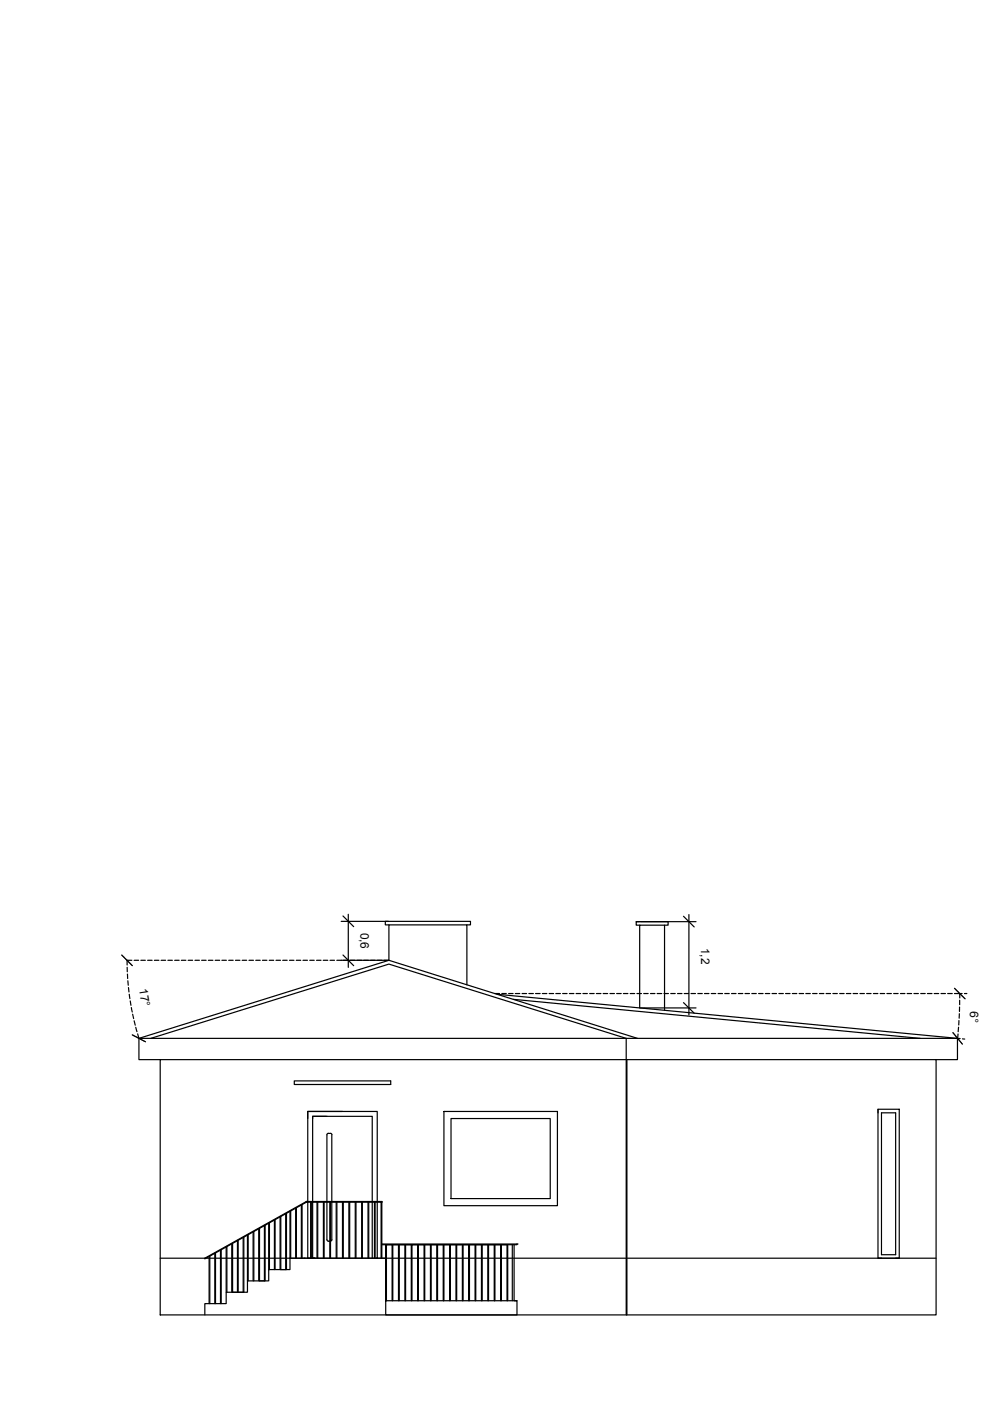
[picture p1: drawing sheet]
<svg xmlns="http://www.w3.org/2000/svg" width="210mm" height="297mm" viewBox="0 0 210 297" stroke-linecap="round" stroke-linejoin="round" font-family="sans-serif">
<defs><g id="words">
<g font-size="2.5">
<text x="76.5" y="197.7" transform="rotate(90 76.5 197.7)">0,6</text>
<text x="148.7" y="200.9" transform="rotate(90 148.7 200.9)">1,2</text>
<text x="29.5" y="209.7" transform="rotate(81 29.5 209.7)">17°</text>
<text x="205.7" y="214.4" transform="rotate(93 205.7 214.4)">6°</text>
</g>
</g></defs>
<!-- layer: 0 -->
<g fill="none" stroke="#000" stroke-width=".25">
<path d="M72.3 195.3h10.1M72.7 194.2l2.3 2.3M73.8 193.8v11.3M82.5 196.1h-.8v-.8h18.1v.8h-.8M134.9 195.4h.7M135.6 196.2h-.7v-.8h6.8v.8h-.8M135.7 195.4h11.9M144.9 194.3l2.3 2.2M146.1 193.9v21.3M25.8 202.5h.1M25.9 202.6h.1M26 202.7h.1"/>
<path d="M26.1 202.8h.1M26.2 202.9h.1M26.3 203h.1M26.4 203.1h.1M26.5 203.2h.1M26.6 203.3h.1M26.7 203.4h.1M26.8 203.5h.1M26.9 203.6h.1M27 205.1v.9M27 203.7l.4 .3M27 206.5l.1 1"/>
<path d="M27.1 207.9l.1 1M27.2 209.4l.1 .9M27.4 210.8l.1 .9M27.4 204.1l.1 .1M27.5 204.2l.1 .1M27.6 212.2l.2 .9M27.6 204.3h.1M27.7 204.4h.1M27.8 204.5l.1 .1M27.8 213.6l.2 1M27.9 204.6l.1 .1M28 203.6h-1.1l.1 1"/>
<path d="M28 204.7h.1M28 219.4h.1M28.1 215l.2 1M28.1 219.5l.3 .1M28.4 219.6l.7 .4M28.4 216.4l.3 1M28.4 203.6h1M28.8 217.8l.2 .9M29.2 220h.1M29.2 219.2l.3 1M29.9 203.6h.9M31.3 203.6h1"/>
<path d="M32.7 203.6h1M34.2 203.6h.9M35.6 203.6h.9M37 203.6h1M38.5 203.6h.9M39.9 203.6h.9M41.3 203.6h1M42.7 203.6h1M44.2 203.6h.9M45.6 203.6h1M47 203.6h1M48.5 203.6h.9"/>
<path d="M49.9 203.6h1M51.3 203.6h1M52.8 203.6h.9M54.2 203.6h1M55.6 203.6h1M57.1 203.6h.9M58.5 203.6h1M59.9 203.6h1M61.4 203.6h.9M62.8 203.6h1M64.2 203.6h1M65.7 203.6h.9"/>
<path d="M67.1 203.6h1M68.5 203.6h1M70 203.6h.9M71.4 203.6h11.1v-7.5h16.5v12.7M72.7 202.5l2.3 2.2M104.9 210.7h1M105.4 210.8l97.6 9.4M106.4 210.7h1M107.8 210.7h1M108.8 211.9l86.3 8.3M109.3 210.7h.9M110.7 210.7h.9"/>
<path d="M112.1 210.7h1M113.6 210.7h.9M115 210.7h.9M116.4 210.7h1M117.8 210.7h1M119.3 210.7h.9M120.7 210.7h1M122.1 210.7h1M123.6 210.7h.9M125 210.7h1M126.4 210.7h1M127.9 210.7h.9"/>
<path d="M129.3 210.7h1M130.7 210.7h1M132.2 210.7h.9M133.6 210.7h1M135 210.7h1M135.6 213.7v-17.5h5.3v18M135.7 213.7h11.9M136.5 210.7h.9M137.9 210.7h1M139.3 210.7h1M140.8 210.7h.9M142.2 210.7h1"/>
<path d="M143.7 210.7h.9M144.9 212.6l2.3 2.2M145.1 210.7h.9M146.5 210.7h1M147.9 210.7h1M149.4 210.7h.9M150.8 210.7h1M152.2 210.7h1M153.7 210.7h.9M155.1 210.7h1M156.5 210.7h1M158 210.7h.9"/>
<path d="M159.4 210.7h1M160.8 210.7h1M162.3 210.7h.9M163.7 210.7h.9M165.1 210.7h1M166.6 210.7h.9M168 210.7h.9M169.4 210.7h1M170.9 210.7h.9M172.3 210.7h.9M173.7 210.7h1M175.1 210.7h1"/>
<path d="M176.6 210.7h.9M178 210.7h1M179.4 210.7h1M180.9 210.7h.9M182.3 210.7h1M183.7 210.7h1M185.2 210.7h.9M186.6 210.7h1M188 210.7h1M189.5 210.7h.9M190.9 210.7h1M192.3 210.7h1"/>
<path d="M193.8 210.7h.9M195.2 210.7h1M196.6 210.7h1M198.1 210.7h.9M199.5 210.7h1M200.9 210.7h1M202 218.9l.1 .1M202.1 219l.1 .1M202.2 219.1v.1M202.3 219.2v.1M202.4 210.7h1M202.4 219.4h.1"/>
<path d="M202.4 209.5v.1M202.5 209.6v.1M202.5 219.5h.1M202.6 219.6l.1 .2M202.6 209.7l.2 .3M202.7 219.8l.1 .1M202.8 219.9l.1 .1M202.9 210v.1M203 210.1v.1M203.1 210.2v.1M203.1 219.2v1h.5M203.2 210.3v.1"/>
<path d="M203.2 217.8v.9M203.3 210.4v.1M203.3 216.4v.9M203.4 210.5v.1M203.4 214.9v1M203.4 213.5v1M203.5 210.7h.5M203.5 212.1v.9M203.5 210.6l.2 .3M203.5 210.7v.9M203.8 210.9v.1M203.9 211v.1"/>
<path d="M204 211.1v.1M204.1 211.2v.1M204.2 211.3v.1M204.3 211.4v.1M204.4 211.5v.1M204.5 210.7h.5M204.5 211.6l.1 .2M29.3 220.1l.7 .3M29.5 220.2v4.5h4.5M29.5 220.2h173.5v4.5h-4.5M29.5 220.2l53-16.6 52.7 16.6M30 220.5h.1"/>
<path d="M30.2 220.5l.6 .3M30.8 220.9h.1M32 220.2l50.5-15.8 50.3 15.8v58.6h.1v-54.1M34 224.7h164.5v54.1h-164.5zM62.4 229.2h20.4v.7h-20.4zM65.2 235.6h14.8v31.2h-14.8zM69.3 236.7h-3v.5M72.6 235.6h-7.4v1.6M94.1 235.6h24.1v20h-24.1zM95.6 237.2h21.1v16.9h-21.1zM186.2 235.2h4.5v31.6h-4.5zM186.2 235.2v.7"/>
<path d="M186.9 235.9h3v30.1h-3zM202.9 220l.2 .2M203.1 220.2l.1 .1M203.2 220.3l.1 .2M203.4 220.6h.1M203.5 220.7l.1 .2M203.7 220.9v.1M203.7 221l.3 .3M204 221.3l.1 .1M204.1 220.3h.4M56.1 259.8v11.8M56.2 259.8v11.8h-1.2v-11.2"/>
<path d="M57 259.4v9.8M57.1 259.3v9.9M58.2 258.7v10.5M58.3 258.6v10.6M59.4 258v11.2M60.6 257.3v11.9h-1.1v-11.3M60.7 257.2v12h-.1M61.5 256.8v12.4h-4.5v2.4h-4.5v2.4h-4.5v2.4h-4.6v2.4M61.6 256.7v10.1M62.7 256.2v10.6M62.8 256.1v10.7M63.9 255.5v11.3"/>
<path d="M64 255.4v11.4M64.9 254.8l16.1-.1v.2h-16M64.9 254.8l-21.5 12v.1l21.5-12M65 254.9h-.1M65.9 254.9v11.9M66 254.9v11.9M67.2 254.9v11.9M67.4 254.9v11.9M68.6 254.9v11.9M68.7 254.9v11.9M69.6 240.3h.5M69.6 240.3l-.3 .3v22.2l.3 .3"/>
<path d="M69.9 254.9v11.9M70.1 240.3l.3 .3M70.1 254.9v11.9M70.4 240.6v22.2M71.3 254.9v11.9M71.4 254.9v11.9M72.6 254.9v11.9M72.8 254.9v11.9M74 254.9v11.9M74.1 254.9v11.9M75.3 254.9v11.9M75.5 254.9v11.9"/>
<path d="M76.7 254.9v11.9M76.8 254.9v11.9M78 254.9v11.9M78.2 254.9v11.9M79.4 254.9v11.9M79.5 254.9v11.9M80.8 254.9v11.9h.2l-.1-11.9M34 266.8h98.8M44.3 266.4v10M44.5 266.3v10.1M45.5 265.7v10.7M45.7 265.7v10.7"/>
<path d="M46.8 265.1v11.3M46.9 265v11.4M48 264.4v9.6M48.1 264.3v9.7M49.1 263.7v10.3h.2M50.3 263v11h-1v-10.4M51.6 262.4v11.6M51.7 262.3v11.7h-1.2v-11M52.5 261.9v9.7M52.6 261.8v9.8M53.7 261.2v10.4M53.8 261.1v10.5"/>
<path d="M54.9 260.5v11.1M66.8 266.8h-.5v-30.1h12.6v30.1M69.6 263.2h.5M70.4 262.8l-.3 .3M80 266.8h1.8v12h27.8v-3h-27.8M81 263.8h28.6M81.8 263.9h.1v11.9h-.1zM81.9 263.9h5.4M83.1 263.9h.2v11.9h-.2zM84.5 263.9v11.9h.1v-11.9M85.8 263.9v11.9h.2v-11.9M87.2 263.9v11.9h.1v-11.9h20.3v11.9h-.1v-11.9"/>
<path d="M88.6 263.9v11.9h.1v-11.9M89.9 263.9v11.9h.2v-11.9M91.3 263.9v11.9h.1v-11.9M92.6 263.9v11.9h.2v-11.9M94 263.9v11.9h.1v-11.9M95.3 263.9v11.9h.2v-11.9M96.7 263.9v11.9h.1v-11.9M98 263.9v11.9h.2v-11.9M99.4 263.9v11.9h.1v-11.9M100.7 263.9v11.9h.2v-11.9M102.1 263.9v11.9h.1v-11.9M103.4 263.9v11.9h.2v-11.9"/>
<path d="M104.8 263.9v11.9h.1v-11.9M106.1 263.9v11.9h.2v-11.9M108.6 263.9v11.9M109 263.9v11.9h.6M109.6 263.8h.1M109.6 263.8v.1h-28.6M132.9 266.8h65.6"/>
</g>
<use href="#words"/>
</svg>
